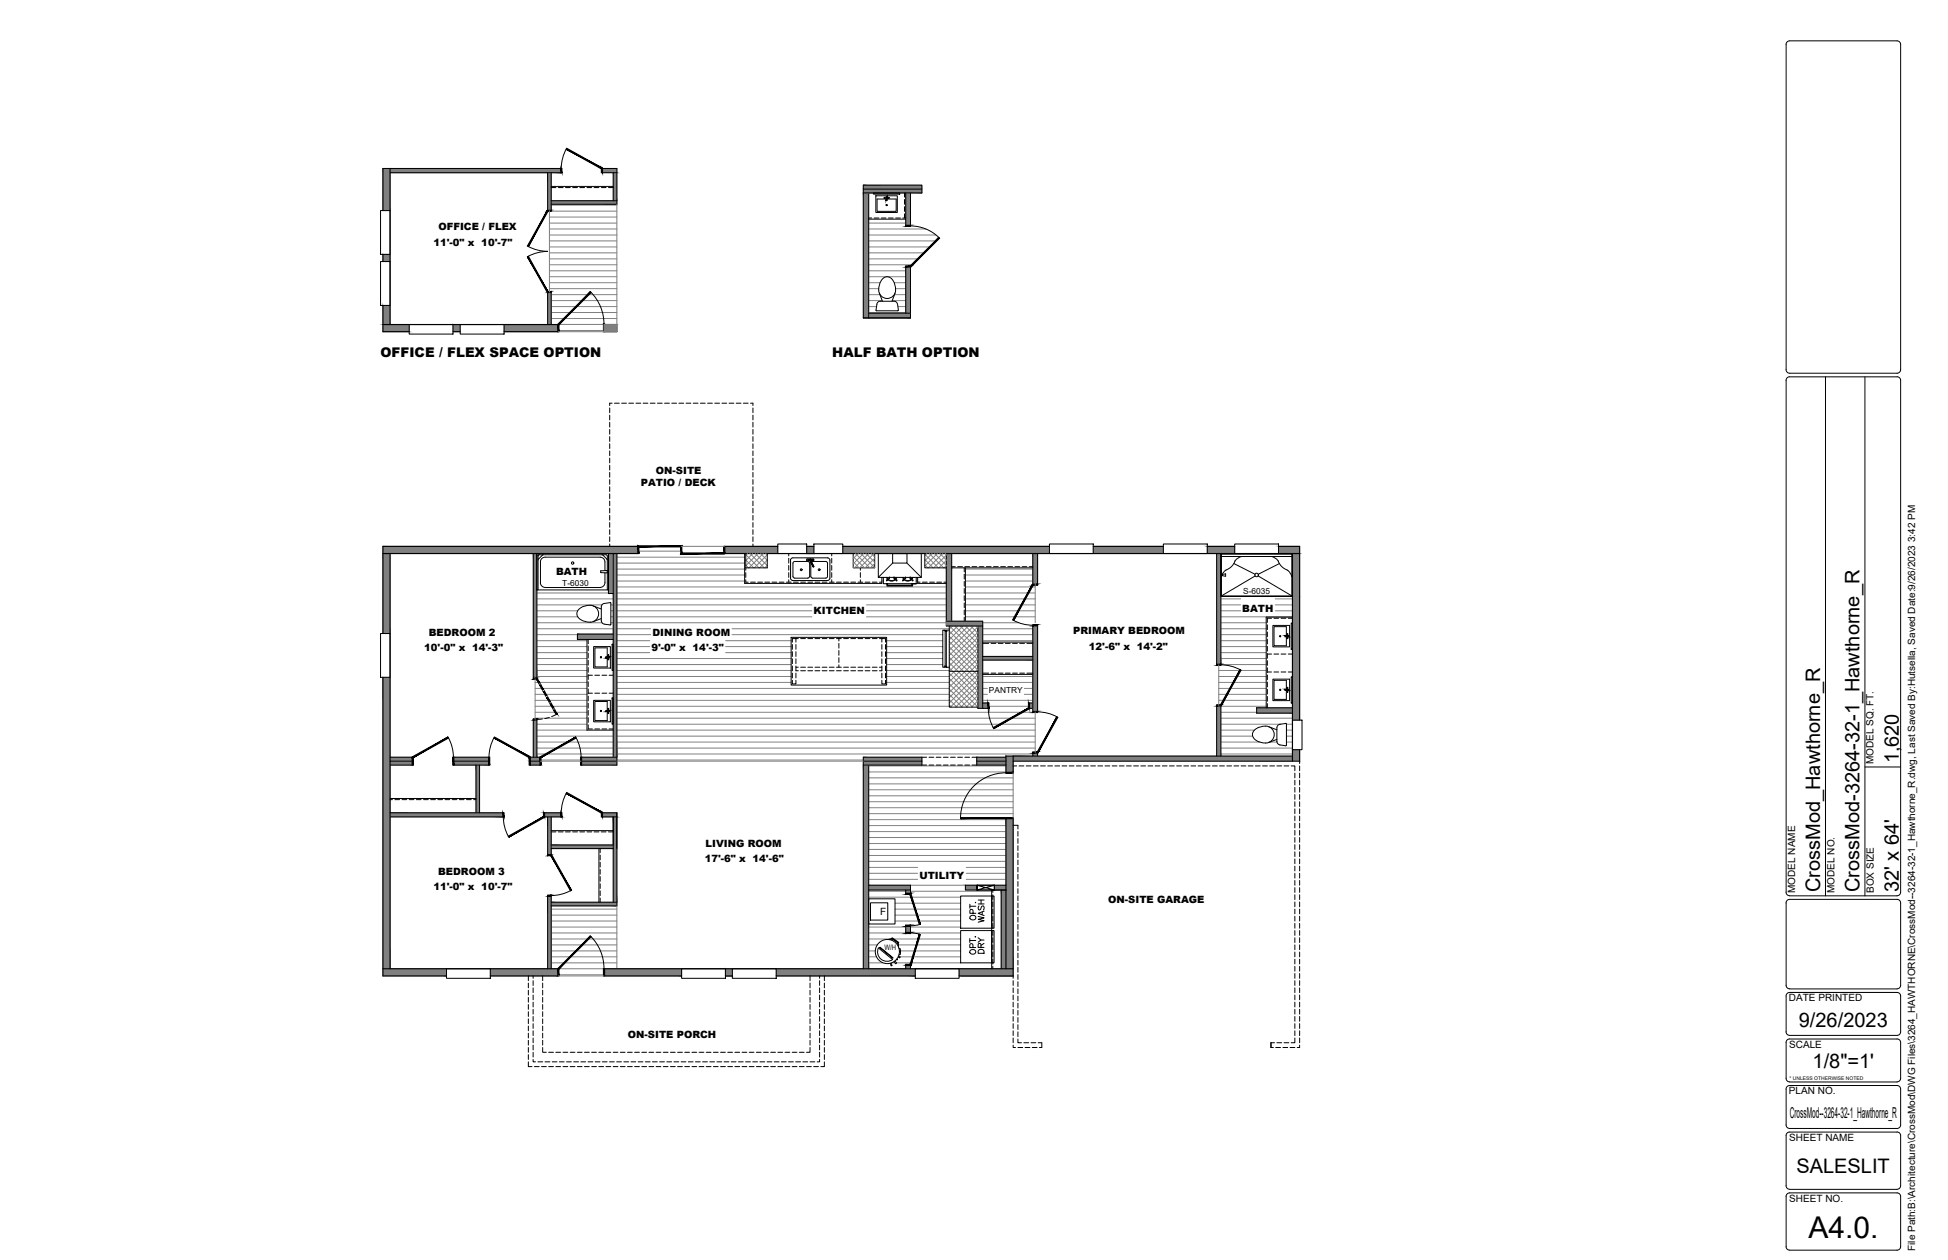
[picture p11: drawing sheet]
<svg xmlns="http://www.w3.org/2000/svg" width="432mm" height="279mm" viewBox="0 0 432 279" stroke-linecap="round" stroke-linejoin="round" font-family="sans-serif">
<defs><g id="words">
<text font-size="6.7" x="400.9" y="274.4">A4.0.</text>
<g font-size="4.4">
<text x="420.9" y="169.3" transform="rotate(-90 420.9 169.3)">1,620</text>
<text x="403.5" y="197.8" transform="rotate(-90 403.5 197.8)">CrossMod_Hawthorne_R</text>
<text x="412.2" y="197.8" transform="rotate(-90 412.2 197.8)">CrossMod-3264-32-1_Hawthorne_R</text>
<text x="420.9" y="197.8" transform="rotate(-90 420.9 197.8)">32' x 64'</text>
<text x="219.4" y="205.7" transform="rotate(-90 219.4 205.7)">WASH</text>
<text x="219.4" y="212.7" transform="rotate(-90 219.4 212.7)">DRY</text>
<text x="398.7" y="227.6">9/26/2023</text>
<text x="401.8" y="236.7">1/8&quot;=1'</text>
<text x="398.2" y="260.2">SALESLIT</text>
</g>
<text font-size="3.3" x="396.7" y="247.9">CrossMod--3264-32-1_Hawthorne_R</text>
<g font-size="3">
<text x="84.3" y="79.1">OFFICE / FLEX SPACE OPTION</text>
<text x="184.5" y="79.1">HALF BATH OPTION</text>
</g>
<g font-size="2.2">
<text x="97.2" y="51.1">OFFICE / FLEX</text>
<text x="96.1" y="54.4">11'-0&quot; x 10'-7&quot;</text>
<text x="142" y="107.8">PATIO / DECK</text>
<text x="145.4" y="105.1">ON-SITE</text>
<text x="123.3" y="127.6">BATH</text>
<text x="180.3" y="136.2">KITCHEN</text>
<text x="275.4" y="135.6">BATH</text>
<text x="95.1" y="140.9">BEDROOM 2</text>
<text x="144.6" y="140.9">DINING ROOM</text>
<text x="237.9" y="140.7">PRIMARY BEDROOM</text>
<text x="94" y="144.3">10'-0&quot; x 14'-3&quot;</text>
<text x="144.4" y="144.3">9'-0&quot; x 14'-3&quot;</text>
<text x="241.4" y="144">12'-6&quot; x 14'-2&quot;</text>
<text x="415.3" y="169.4" transform="rotate(-90 415.3 169.4)">MODEL SQ. FT.</text>
<text x="156.2" y="191.1">17'-6&quot; x 14'-6&quot;</text>
<text x="156.4" y="187.8">LIVING ROOM</text>
<text x="96.1" y="197.3">11'-0&quot; x 10'-7&quot;</text>
<text x="97.1" y="194">BEDROOM 3</text>
<text x="203.8" y="194.8">UTILITY</text>
<text x="195.1" y="203">F</text>
<text x="245.7" y="200.2">ON-SITE GARAGE</text>
<text x="397.9" y="198" transform="rotate(-90 397.9 198)">MODEL NAME</text>
<text x="406.6" y="198" transform="rotate(-90 406.6 198)">MODEL NO.</text>
<text x="415.4" y="198" transform="rotate(-90 415.4 198)">BOX SIZE</text>
<text x="396.5" y="222.1">DATE PRINTED</text>
<text x="139.2" y="230.2">ON-SITE PORCH</text>
<text x="396.6" y="232.4">SCALE</text>
<text x="396.5" y="242.7">PLAN NO.</text>
<text x="396.6" y="253">SHEET NAME</text>
<text x="396.6" y="266.5">SHEET NO.</text>
<text x="424.5" y="277.4" transform="rotate(-90 424.5 277.4)">File Path:B:\Architecture\CrossMod\DWG Files\3264_HAWTHORNE\CrossMod--3264-32-1_Hawthorne_R.dwg, Last Saved By:Hutsella, Saved Date:9/26/2023 3:42 PM</text>
</g>
<g font-size="1.8">
<text x="124.6" y="129.9">T-6030</text>
<text x="275.6" y="131.6">S-6035</text>
<text x="219.2" y="153.6">PANTRY</text>
</g>
<text font-size="1.7" x="196" y="210.7">W/H</text>
<text font-size="1.1" x="396.7" y="239.5">* UNLESS OTHERWISE NOTED</text>
</g></defs>
<!-- layer: SALESLIT -->
<g fill="#808080" stroke="#808080" stroke-width=".22">
<path d="M199.4 42.8h4.9z"/>
<path d="M224.6 167.7l61.9 1.1v-1.1zM224.6 167.7l61.9 1.1h-61.9z"/>
<path d="M228.9 166.9l1.1 .8v-.8zM228.9 166.9l1.1 .8h-1.1z"/>
<path d="M269.7 156.4l.9 11.3v-11.3zM269.7 156.4l.9 11.3h-.9z"/>
<path d="M223 167.7l1.6 3.7v-3.7zM223 167.7l1.6 3.7h-1.6z"/>
<path d="M278.6 157l7.9 1.1v-1.1zM278.6 157l7.9 1.1h-7.9z"/>
<path d="M228.1 155.9l.8 1.2v-1.2zM228.1 155.9l.8 1.2h-.8z"/>
<path d="M216.8 138.8l1 18.3v-18.3zM216.8 138.8l1 18.3h-1z"/>
<path d="M217.8 155.9l1.3 1.2v-1.2zM217.8 155.9l1.3 1.2h-1.3z"/>
<path d="M84.9 214.8l14.1 1.6v-1.6zM84.9 214.8l14.1 1.6h-14.1z"/>
<path d="M84.9 150.2l1.6 64.6v-64.6zM84.9 150.2l1.6 64.6h-1.6z"/>
<path d="M84.9 122.7l1.6 17.8v-17.8zM84.9 122.7l1.6 17.8h-1.6z"/>
<path d="M84.9 121.2l56.6 1.5v-1.5zM84.9 121.2l56.6 1.5h-56.6z"/>
<path d="M86.5 180.2l25.1 .9v-.9zM86.5 180.2l25.1 .9h-25.1z"/>
<path d="M86.5 167.9l5 .9v-.9zM86.5 167.9l5 .9h-5zM86.5 168.8l5 .9v-.9zM86.5 168.8l5 .9h-5z"/>
<path d="M160.5 121.2l11.9 1.5v-1.5zM160.5 121.2l11.9 1.5h-11.9z"/>
<path d="M178.8 121.2l1.6 1.5v-1.5zM178.8 121.2l1.6 1.5h-1.6z"/>
<path d="M186.8 121.2l45.8 1.5v-1.5zM186.8 121.2l45.8 1.5h-45.8z"/>
<path d="M242.3 121.2l15.6 1.5v-1.5zM242.3 121.2l15.6 1.5h-15.6z"/>
<path d="M267.6 121.2l6.1 1.5v-1.5zM267.6 121.2l6.1 1.5h-6.1z"/>
<path d="M283.4 121.2l4.7 1.5v-1.5zM283.4 121.2l4.7 1.5h-4.7z"/>
<path d="M135.9 122.7l.8 45.2v-45.2zM135.9 122.7l.8 45.2h-.8z"/>
<path d="M134.9 122.7l1 8.1v-8.1zM134.9 122.7l1 8.1h-1z"/>
<path d="M134.9 130.8l1 .8v-.8zM134.9 130.8l1 .8h-1z"/>
<path d="M118.2 122.7l.8 27.8v-27.8zM118.2 122.7l.8 27.8h-.8z"/>
<path d="M209.8 122.7l1.1 3.2v-3.2zM209.8 122.7l1.1 3.2h-1.1z"/>
<path d="M209.8 125.9l1.1 11.9v-11.9zM209.8 125.9l1.1 11.9h-1.1z"/>
<path d="M228.9 122.7l1.1 7v-7zM228.9 122.7l1.1 7h-1.1z"/>
<path d="M286.5 122.7l1.6 9.6v-9.6zM286.5 122.7l1.6 9.6h-1.6z"/>
<path d="M286.5 132.3l1.6 27.4v-27.4zM286.5 132.3l1.6 27.4h-1.6z"/>
<path d="M269.7 122.7l.9 24.7v-24.7zM269.7 122.7l.9 24.7h-.9z"/>
<path d="M286.5 166.2l1.6 2.6v-2.6zM286.5 166.2l1.6 2.6h-1.6z"/>
<path d="M228.9 138.7l1.1 19.2v-19.2zM228.9 138.7l1.1 19.2h-1.1z"/>
<path d="M217.8 145.6l11.1 .8v-.8zM217.8 145.6l11.1 .8h-11.1z"/>
<path d="M108.7 214.8l15.1 1.6v-1.6zM108.7 214.8l15.1 1.6h-15.1z"/>
<path d="M223 181.4l1.6 33.4v-33.4zM223 181.4l1.6 33.4h-1.6z"/>
<path d="M121.4 198.6l.8 16.2v-16.2zM121.4 198.6l.8 16.2h-.8z"/>
<path d="M212.6 214.8l12 1.6v-1.6zM212.6 214.8l12 1.6h-12z"/>
<path d="M216.5 167.9l6.5 .9v-.9zM216.5 167.9l6.5 .9h-6.5zM216.5 168.8l6.5 .9v-.9zM216.5 168.8l6.5 .9h-6.5z"/>
<path d="M220.4 196.3l2.6 1.1v-1.1zM220.4 196.3l2.6 1.1h-2.6z"/>
<path d="M221.9 197.4l1.1 17.4v-17.4zM221.9 197.4l1.1 17.4h-1.1z"/>
<path d="M160.8 214.8l1.5 1.6v-1.6zM160.8 214.8l1.5 1.6h-1.5z"/>
<path d="M172.1 214.8l30.8 1.6v-1.6zM172.1 214.8l30.8 1.6h-30.8z"/>
<path d="M133.9 214.8l17.2 1.6v-1.6zM133.9 214.8l17.2 1.6h-17.2z"/>
<path d="M128 140.6l7.9 1.2v-1.2zM128 140.6l7.9 1.2h-7.9z"/>
<path d="M128.8 167.9l7.9 .9v-.9zM128.8 167.9l7.9 .9h-7.9z"/>
<path d="M128.8 168.8l7.9 .9v-.9zM128.8 168.8l7.9 .9h-7.9z"/>
<path d="M100.5 167.9l7.9 .9v-.9zM100.5 167.9l7.9 .9h-7.9zM100.5 168.8l7.9 .9v-.9zM100.5 168.8l7.9 .9h-7.9z"/>
<path d="M117.4 167.9l2.4 .9v-.9zM117.4 167.9l2.4 .9h-2.4zM117.4 168.8l2.4 .9v-.9zM117.4 168.8l2.4 .9h-2.4z"/>
<path d="M105.5 169.7l.8 10.5v-10.5zM105.5 169.7l.8 10.5h-.8z"/>
<path d="M118.2 159.5l.8 8.4v-8.4zM118.2 159.5l.8 8.4h-.8z"/>
<path d="M192.6 196.3l9.2 1.1v-1.1zM192.6 196.3l9.2 1.1h-9.2z"/>
<path d="M191.4 169.7l1.2 45.1v-45.1zM191.4 169.7l1.2 45.1h-1.2z"/>
<path d="M191.4 167.9l12.9 .9v-.9zM191.4 167.9l12.9 .9h-12.9zM191.4 168.8l12.9 .9v-.9zM191.4 168.8l12.9 .9h-12.9z"/>
<path d="M209.8 137.8l8 1v-1zM209.8 137.8l8 1h-8z"/>
<path d="M133.4 180.2l3.3 .9v-.9zM133.4 180.2l3.3 .9h-3.3z"/>
<path d="M120.6 180.2l3.8 .9v-.9zM120.6 180.2l3.8 .9h-3.8z"/>
<path d="M135.9 181.1l.8 19v-19zM135.9 181.1l.8 19h-.8z"/>
<path d="M121.4 181.1l.8 8.5v-8.5zM121.4 181.1l.8 8.5h-.8z"/>
<path d="M122.2 187.4l13.7 .8v-.8zM122.2 187.4l13.7 .8h-13.7z"/>
<path d="M200.8 214l1 .8v-.8zM200.8 214l1 .8h-1z"/>
<path d="M200.8 197.4l1 .8v-.8zM200.8 197.4l1 .8h-1z"/>
<path d="M200.8 205.3l1 1.6v-1.6zM200.8 205.3l1 1.6h-1z"/>
<path d="M214 196.3l2.6 1.1v-1.1zM214 196.3l2.6 1.1h-2.6z"/>
<path d="M122.2 200.1l14.5 .8v-.8zM122.2 200.1l14.5 .8h-14.5z"/>
<path d="M84.9 72l5.8 1.6v-1.6zM84.9 72l5.8 1.6h-5.8z"/>
<path d="M84.9 67.7l1.6 4.3v-4.3zM84.9 67.7l1.6 4.3h-1.6z"/>
<path d="M84.9 56.4l1.6 1.6v-1.6zM84.9 56.4l1.6 1.6h-1.6z"/>
<path d="M84.9 37.4l1.6 9.3v-9.3zM84.9 37.4l1.6 9.3h-1.6z"/>
<path d="M86.5 37.4l37.9 .9v-.9zM86.5 37.4l37.9 .9v-.9zM86.5 37.4l37.9 .9h-37.9zM86.5 37.4l37.9 .9h-37.9z"/>
<path d="M111.7 72l12.1 1.6v-1.6zM111.7 72l12.1 1.6h-12.1z"/>
<path d="M100.4 72l1.6 1.6v-1.6zM100.4 72l1.6 1.6h-1.6z"/>
<path d="M121.4 64.7l.8 7.3v-7.3zM121.4 64.7l.8 7.3h-.8z"/>
<path d="M133.4 37.4l3.3 .9v-.9zM133.4 37.4l3.3 .9h-3.3z"/>
<path d="M135.9 38.3l.8 6.2v-6.2zM135.9 38.3l.8 6.2h-.8z"/>
<path d="M121.4 38.3l.8 8.5v-8.5zM121.4 38.3l.8 8.5h-.8z"/>
<path d="M122.2 44.5l14.5 .8v-.8zM122.2 44.5l14.5 .8h-14.5z"/>
<path d="M133.9 71.9v1.7l2.8-1.7zM133.9 73.6l2.8-1.7v1.7z"/>
<path d="M191.4 42.8l1.2 27.7v-27.7zM191.4 42.8l1.2 27.7h-1.2z"/>
<path d="M192.6 69.4l9.2 1.1v-1.1zM192.6 69.4l9.2 1.1h-9.2z"/>
<path d="M191.4 41.1l12.9 .8v-.8zM191.4 41.1l12.9 .8h-12.9z"/>
<path d="M191.4 41.9l12.9 .9v-.9zM191.4 41.9l12.9 .9h-12.9z"/>
<path d="M191.4 42.8h2.2zM191.4 42.8h2.2z"/>
<path d="M200.8 42.8l1 7.3v-7.3zM200.8 42.8l1 7.3h-1z"/>
<path d="M200.8 59.1l1 10.3v-10.3zM200.8 59.1l1 10.3h-1z"/>
</g>
<g fill="none" stroke="#808080" stroke-width=".22">
<path d="M121.8 46.8h14.9M121.8 48.1h14.9M121.8 49.5h14.9M121.8 50.8h14.9M121.8 52.1h14.9M121.8 53.4h14.9M121.8 54.8h14.9M121.8 56.1h14.9M121.8 57.4h14.9M121.8 58.7h14.9M121.8 46.8v17.9M122.2 45.5h14.5"/>
<path d="M136.7 45.3v26.7M192.6 49.5h8.2M192.6 50.8h12.7M192.6 52.1h14.9M192.6 53.4h14.9M192.6 54.8h13.6M192.6 56.1h12.3M192.6 57.4h10.9M192.6 58.7h9.6M121.8 60h14.9M121.8 61.4h14.9M121.8 62.7h14.9"/>
<path d="M121.8 64h14.9M122.2 65.3h14.5M122.2 66.7h14.5M122.2 68h14.5M122.2 69.3h14.5M122.2 70.6h14.5M122.2 71.9h14.5M123.8 73.3h10.1M123.8 73.6h10.1M192.6 65.3h2.5M192.6 66.7h3M192.6 68h1.7"/>
<path d="M192.6 69.3h8.2M192.6 60h8.2M192.6 61.4h8.2M192.6 62.7h2.5M192.6 64h2.2M197.8 66.7h3M198.2 62.7h2.6M198.3 65.3h2.5M198.5 64h2.3M199 68h1.8M119 132.8h16.9M119 134.1h14.5"/>
<path d="M119 135.4h9.1M119 136.8h9.1M119 138.1h14.5M119 139.4h16.9M119 131.5h15.9M135.4 134.1h.5M135.4 135.4h.5M135.4 136.8h.5M135.4 138.1h.5M136.7 132.8h73.1M136.7 134.1h43.3M136.7 135.4h43.3"/>
<path d="M136.7 136.8h43.3M136.7 138.1h73.1M136.7 139.4h7.5M136.7 123.5h28.4M136.7 124.9h28.4M136.7 126.2h28.4M136.7 127.5h28.4M136.7 128.8h28.4M136.7 130.2h73.1M136.7 131.5h73.1M141.5 122.2h9.5M151 121.2h9.5"/>
<path d="M162.3 139.4h48.1M165.3 125.3l.6 .6M165.3 124.2l1.8 1.7M165.3 123l3 2.9M165.7 122.7l-.4 .4M166.2 122.7l3.2 3.2M166.9 122.7l-1.6 1.6M167.4 122.7l2.7 2.7M168 122.7l-2.7 2.8M168.6 122.7l1.5 1.5M169.2 122.7l-3.2 3.2M169.8 122.7l.3 .4"/>
<path d="M170.1 123l-2.9 2.9M170.1 124.2l-1.7 1.7M170.1 125.4l-.6 .5M189.1 125.8l.2 .1M189.1 124.6l1.4 1.3M189.1 123.4l2.5 2.5M189.6 122.7l3.2 3.2M190.2 122.7l-1.1 1.2M190.8 122.7l3.1 3.1M191.4 122.7l-2.3 2.3M192 122.7l1.9 2M192.1 134.1h17.7"/>
<path d="M192.1 135.4h17.7M192.1 136.8h17.7M192.6 122.7l-3.2 3.2M193.1 122.7l.8 .8M193.7 122.7l-3.1 3.2M193.9 123.8l-2.2 2.1M193.9 124.9l-1 1M195.5 128.8h.3M203.1 128.8h.3M205 125.3l.7 .6M205 124.1l1.8 1.8M205 122.9l3 3"/>
<path d="M205.4 122.7l-.4 .5M206 122.7l3.2 3.2M206.6 122.7l-1.6 1.7M207.2 122.7l2.6 2.6M207.8 122.7l-2.8 2.8M208.3 122.7l1.5 1.5M209 122.7l-3.2 3.2M209.5 122.7l.3 .3M209.8 123.1l-2.9 2.8M209.8 124.3l-1.7 1.6M209.8 125.4l-.5 .5M210.4 139.9l6.4 6.4"/>
<path d="M210.5 138.8l6.3 6.3M211.1 138.8l-.7 .7M211.6 138.8l5.2 5.1M212.3 138.8l-1.9 1.9M212.8 138.8l4 4M213.5 138.8l-3.1 3.1M214 132.8h15.5M214 134.1h15.5M214 135.4h15.5M214 136.8h15.5M214 126.2h14.9M214 127.5h14.9"/>
<path d="M214 128.8h14.9M214 130.2h15.5M214 131.5h15.5M214 138.8l2.8 2.8M214.6 138.8l-4.2 4.2M215.2 138.8l1.6 1.6M215.8 138.8l-5.4 5.4M216.3 138.8l.5 .5M216.8 139l-6.4 6.4M217.8 138.1h8M217.8 139.4h11.1M229.5 129.1v9"/>
<path d="M270.6 132.8h4.4M270.6 134.1h4.4M270.6 135.4h4.4M270.6 136.8h15.9M270.6 138.1h10.1M270.6 139.4h10.1M282.7 132.8h3.8M282.7 134.1h3.8M282.7 135.4h3.8M118.6 151.3h11.5M118.6 152.7h11.5M118.6 154h11.5"/>
<path d="M118.6 155.3h11.5M118.6 156.6h11.5M118.6 157.9h11.5M118.6 159.3h11.5M118.6 150.5v9M119 140.7h9M119 142.1h11.1M119 143.4h11.1M119 144.7h11.1M119 146h11.1M119 147.4h11.1M119 148.7h11.1"/>
<path d="M119 150h11.1M136.7 140.7h7.5M136.7 142.1h7.3M136.7 143.4h7.3M136.7 144.7h7.3M136.7 146h38.7M136.7 147.4h38.7M136.7 148.7h38.7M136.7 150h38.7M136.7 151.3h38.7M136.7 152.7h73.7M136.7 154h73.7l2.9 2.8"/>
<path d="M136.7 155.3h73.7M136.7 156.6h73.7M136.7 157.9h92.8M136.7 159.3h92.8M160.8 142.1h14.6M160.8 143.4h14.6M160.8 144.7h14.6M162.3 140.7h46.7M196.5 142.1h12.5M196.5 143.4h12.5M196.5 144.7h12.5M196.5 146h12.5"/>
<path d="M196.5 147.4h12.5M196.5 148.7h13.9M196.5 151.3h13.9M210.4 148.1l6.4 6.4M210.4 146.9l6.4 6.4M210.4 145.8l6.4 6.3M210.4 144.6l6.4 6.4M210.4 143.4l6.4 6.4M210.4 142.3l6.4 6.3M210.4 141.1l6.4 6.3M210.4 156.3l.5 .5M210.4 155.1l1.7 1.7"/>
<path d="M210.4 152.8l4 4M210.4 151.6l5.2 5.2M210.4 150.5l6.4 6.3M210.4 149.3l6.4 6.3M216.8 143.7l-6.4 6.3h-13.9M216.8 140.2l-6.4 6.3M216.8 141.4l-6.4 6.3M216.8 142.5l-6.4 6.4M216.8 144.8l-6.4 6.4M216.8 146l-6.4 6.4M216.8 147.2l-6.4 6.3M216.8 148.4l-6.4 6.3"/>
<path d="M216.8 149.5l-6.4 6.4M216.8 150.7l-6.1 6.1M216.8 151.9l-5 4.9M216.8 153l-3.8 3.8M216.8 154.2l-2.6 2.6M216.8 155.4l-1.5 1.4M216.8 156.5l-.3 .3M217.8 140.7h11.1M217.8 142.1h11.1M217.8 150h11.1M217.8 151.3h11.1M217.8 152.7h1.1"/>
<path d="M217.8 154h1.1M217.8 155.3h11.1M219.1 156.6h9M227.1 152.7h1.8M227.1 154h1.8M229.5 157.9v9M270.2 148.7h10.5M270.2 150h10.5M270.2 151.3h10.5M270.2 152.7h10.5M270.2 154h10.5M270.2 155.3h10.5"/>
<path d="M270.2 147.4v9M270.6 140.7h10.1M270.6 142.1h10.1M270.6 143.4h10.1M270.6 144.7h10.1M270.6 146h10.1M270.6 147.4h10.1M270.6 156.6h10.1M270.6 157.9h8M270.6 159.3h15.9M119 160.6h11.1M119 161.9h11.1"/>
<path d="M119 163.2h16.9M119 164.5h16.9M119 165.9h16.9M119 167.2h16.9M119.8 168.5h9M119.8 168.8h9M136.7 160.6h92.8M136.7 161.9h92.8M136.7 163.2h92.8M136.7 164.5h92.8M136.7 165.9h92.8M136.7 167.2h92.2"/>
<path d="M136.7 168.5h54.7M136.7 168.8h54.7M192.6 169.8h30.4M192.6 171.2h30.4M192.6 172.5h32M192.6 173.8h32M192.6 175.1h32M192.6 176.5h32M192.6 177.8h32M192.6 179.1h32M224.6 171.4v10M270.6 160.6h13.3"/>
<path d="M270.6 161.9h7.5M270.6 163.2h7.1M270.6 164.5h8.6M270.6 165.9h15.9M270.6 167.2h15.9M281.5 164.5h1.6M285.2 160.6h1.3M285.2 161.9h1.3M285.2 163.2h1.3M285.2 164.5h1.3M192.6 180.4h32M192.6 181.8h30.4"/>
<path d="M192.6 183.1h30.4M192.6 184.4h30.4M192.6 185.7h30.4M192.6 187h30.4M192.6 188.4h30.4M192.6 189.7h30.4M192.6 191h30.4M192.6 192.3h10.8M192.6 193.7h10.8M192.6 195h10.8M192.6 197.6h8.2M192.6 198.9h20.3"/>
<path d="M201.8 196.3h12.2M201.8 197.6h18M214.2 192.3h8.8M214.2 193.7h8.8M214.2 195h8.8M122.2 208.2h14.5M122.2 209.5h14.5M122.2 210.9h14.5M122.2 212.2h14.5M122.2 213.5h14.5M122.2 201.6h14.5M122.2 202.9h14.5"/>
<path d="M122.2 204.2h14.5M122.2 205.6h14.5M122.2 206.9h14.5M123.8 214.8h10.1M123.8 216.2h10.1M123.8 216.4h10.1M136.7 200.9v13.9M192.6 208.2h4.7M192.6 209.5h1.9M192.6 210.9h1.4M192.6 212.2h1.7M192.6 213.5h3.1"/>
<path d="M192.6 214.8h8.2M192.6 205.6h8.2M192.6 206.9h8.2M197.7 213.5h.7M198.1 208.2h14.8M198.4 201.6h14.5M198.4 202.9h14.5M198.4 204.2h14.5M198.4 200.3h14.5M198.7 213.5h14.2M199.2 209.5h13.7M199.5 212.2h13.4"/>
<path d="M199.6 210.9h13.3M201.8 214.8h1.5M201.8 205.6h11.1M201.8 206.9h11.1M213 214.8h6.8"/>
</g>
<!-- layer: IP -->
<g fill="none" stroke="#000" stroke-width=".22">
<path d="M84.9 37.4h39.5M86.5 38.3h37.9M121.4 38.3v8.5M122.2 38.3v8.5M133.4 37.4h3.3v7.9h-14.5M133.4 38.3h3.3M135.9 38.3v6.2M122.2 44.5h14.5M191.4 42.8h12.9v-1.7h-12.9v29.4M191.4 41.9h12.9M192.6 42.8v27.7M200.8 42.8v7.3"/>
<path d="M200.8 59.1v10.3M201.8 42.8v7.3M201.8 59.1v10.3M121.4 64.7v7.3M122.2 64.7v7.3M191.4 70.5h10.4M192.6 69.4h9.2M201.8 69.4v1.1h-10.4M118.2 122.7v27.8M119 122.7v27.8M134.9 122.7v8.9h1M135.9 122.7v45.2"/>
<path d="M136.7 122.7v47h-7.9M209.8 137.8h8v19.3M209.8 122.7v16.1h8M210.9 122.7v15.1M216.8 138.8v18.3h2.4M228.9 122.7v7M228.9 138.7v19.2M230 122.7v7M230 138.7v19.2M269.7 122.7v24.7M270.6 122.7v24.7M118.2 159.5v8.4"/>
<path d="M119 159.5v8.4M135.9 140.6h-7.9v1.2h7.9M217.8 155.9h1.4M217.8 145.6h11.1M217.8 146.4h11.1M228.1 157.1h.8M228.1 155.9h.8M269.7 156.4v11.3M270.6 156.4v11.3M286.5 157h-7.9v1.1h7.9M86.5 168.8h5M86.5 169.7h5"/>
<path d="M86.5 167.9h5M100.5 168.8h7.9M100.5 169.7h7.9M100.5 167.9h7.9M105.5 169.7v10.5M106.3 169.7v10.5M117.4 168.8h2.4M117.4 169.7h2.4M117.4 167.9h2.4M128.8 168.8h7.9M128.8 167.9h7.9M191.4 168.8h12.9"/>
<path d="M191.4 169.7h12.9v-1.8h-12.9v46.9M192.6 169.7v45.1M216.5 168.8h6.5M223 167.7h63.5M223 167.9h-6.5v1.8h6.5M224.6 168.8h63.5M228.9 166.9v.8M230 166.9v.8M86.5 180.2h25.1M86.5 181.1h25.1M120.6 180.2h3.8M120.6 181.1h3.8"/>
<path d="M121.4 181.1v8.5M121.4 198.6v16.2M122.2 188.2h13.7M122.2 187.4h13.7M122.2 181.1v8.5M122.2 198.6v16.2M133.4 180.2h3.3v20.7h-14.5M133.4 181.1h3.3M135.9 181.1v19M192.6 196.3h9.2v1.9M192.6 197.4h9.2M200.8 197.4v.8"/>
<path d="M221.9 197.4v17.4M223 196.3h-9v1.1h9M122.2 200.1h14.5M200.8 205.3v1.6M200.8 214v.8M201.8 205.3v1.6M201.8 214v.8"/>
</g>
<!-- layer: FPEW -->
<g fill="none" stroke="#000" stroke-width=".25">
<path d="M84.9 37.4v9.3M86.5 37.4v34.6M84.9 56.4v1.6M84.9 67.7v5.9h5.8M84.9 72h38.9M100.4 73.6h1.6M111.7 73.6h12.1M133.9 72h2.8v1.6h-2.8M84.9 122.7h56.6M86.5 122.7v92.1M141.5 121.2h-56.6v19.3M160.5 121.2h11.9"/>
<path d="M160.5 122.7h127.6M178.8 121.2h1.6M186.8 121.2h45.8M242.3 121.2h15.6M267.6 121.2h6.1M283.4 121.2h4.7v38.5M286.5 122.7v46.1M84.9 150.2v66.2h14.1M223 167.7v3.7M224.6 167.7v3.7M288.1 166.2v2.6M220.4 196.3l-3.8 1.1v-1.1l3.8 1.1h-3.8v-1.1h3.8v1.1"/>
<path d="M223 181.4v33.4M224.6 181.4v35h-12M84.9 214.8h38.9M108.7 216.4h15.1M133.9 216.4h17.2M133.9 214.8h90.7M160.8 216.4h1.5M172.1 216.4h30.8"/>
</g>
<!-- layer: DR -->
<g fill="#000" stroke="#000" stroke-width=".22">
<path d="M124.3 37.4l.3 .9v-.9zM124.3 37.4l.3 .9h-.3z"/>
<path d="M125.6 32.9l-.1 .2 8 4.2zM125.5 33.1l8 4.2-.1 .2z"/>
<path d="M133.3 37.4l.3 .9v-.9zM133.3 37.4l.3 .9h-.3z"/>
<path d="M121.3 46.7l-4.4 7.8 .2 .2zM121.3 46.7l.2 .1-4.4 7.9z"/>
<path d="M116.9 57l4.6 7.7-4.4-7.9zM116.9 57l4.6 7.7-.2 .1z"/>
<path d="M121.4 46.6v.3l.8-.3zM121.4 46.9l.8-.3v.3z"/>
<path d="M200.8 50v.2l1-.2zM200.8 50.2l1-.2v.2z"/>
<path d="M200.8 58.9v.3l1-.3zM200.8 59.2l1-.3v.3z"/>
<path d="M208.1 52.6l-6.2 6.6 6.4-6.4zM201.7 59l6.4-6.4-6.2 6.6z"/>
<path d="M121.4 64.6v.3l.8-.3zM121.4 64.9l.8-.3v.3z"/>
<path d="M123.6 72v1.6h.3zM123.6 72h.3v1.6z"/>
<path d="M130.9 64.7l-7 7.4 7.1-7.2zM130.9 64.7l-7 7.4-.2-.2z"/>
<path d="M133.8 71.8v1.8h.2zM133.8 71.8h.2v1.8z"/>
<path d="M150.9 122.9h9.6v-.3zM150.9 122.9l.3-.3h9.3zM150.9 121.3v1.6l.3-.3zM150.9 121.3l.3-.3v1.6zM141.6 121.3h9.3l.3-.3zM141.4 121h9.8l-9.6 .3zM141.4 121l.2 1.7v-1.4zM141.4 121l.2 1.7h-.2z"/>
<path d="M160.4 121.2l.3 1.5v-1.5zM160.4 121.2l.3 1.5h-.3z"/>
<path d="M228.8 129.6l-4.3 7.9 .2 .1zM228.8 129.6l.3 .1-4.4 7.9z"/>
<path d="M228.9 138.8h1.1v-.3zM228.9 138.5h1.1l-1.1 .3z"/>
<path d="M228.9 129.8h1.1v-.3zM228.9 129.5h1.1l-1.1 .3z"/>
<path d="M118.2 159.7h.8v-.3zM118.2 159.4h.8l-.8 .3z"/>
<path d="M118.2 150.7h.8v-.3zM118.2 150.4h.8l-.8 .3z"/>
<path d="M118.9 150.6l.5 .9 .2-.1zM118.9 150.6l.2-.1 .5 .9z"/>
<path d="M119.7 152l.5 .9 .2-.1zM119.7 152l.2-.2 .5 1z"/>
<path d="M120.4 153.4l.5 .9 .3-.1zM120.4 153.4l.3-.2 .5 1z"/>
<path d="M121.2 154.7l.5 1 .3-.1zM121.2 154.7l.2-.1 .6 1z"/>
<path d="M122 156.1l.5 1 .2-.2zM122 156.1l.2-.1 .5 .9z"/>
<path d="M122.7 157.5l.6 1 .2-.2zM122.7 157.5l.3-.1 .5 .9z"/>
<path d="M219 155.9l.2 1.2v-1.2zM219 155.9l.2 1.2h-.2z"/>
<path d="M228 155.9l.2 1.2v-1.2zM228 155.9l.2 1.2h-.2z"/>
<path d="M228.9 158h1.1v-.3zM228.9 157.7h1.1l-1.1 .3z"/>
<path d="M234.3 158.9l-4.2 8 4.4-7.8zM234.3 158.9l-4.2 8-.2-.1z"/>
<path d="M269.7 147.3v.3l.9-.3zM269.7 147.6l.9-.3v.3z"/>
<path d="M269.7 156.3v.2l.9-.2zM269.7 156.5l.9-.2v.2z"/>
<path d="M274.9 148.5l-4.2 8 4.4-7.9zM274.9 148.5l-4.2 8-.2-.1z"/>
<path d="M91.4 167.9v1.8h.2zM91.4 167.9h.2v1.8z"/>
<path d="M91.6 168l7.8-4.3-.1-.3zM91.4 167.8l7.9-4.4-7.7 4.6z"/>
<path d="M100.4 167.9v1.8h.2zM100.4 167.9h.2v1.8z"/>
<path d="M108.3 167.9l.3 1.8v-1.8zM108.3 167.9l.3 1.8h-.3z"/>
<path d="M109.6 163.4l-.1 .3 8 4.1zM109.5 163.7l8 4.1-.2 .2z"/>
<path d="M117.3 167.9l.3 1.8v-1.8zM117.3 167.9l.3 1.8h-.3z"/>
<path d="M119.7 167.9l.2 1.8v-1.8zM119.7 167.9l.2 1.8h-.2z"/>
<path d="M125.6 175.7l-.1 .3 8 4.1zM125.5 176l8 4.1-.1 .2z"/>
<path d="M119.9 168l7.8-4.3-.1-.3zM119.7 167.8l7.9-4.4-7.7 4.6z"/>
<path d="M128.7 167.9l.2 1.8v-1.8zM128.7 167.9l.2 1.8h-.2z"/>
<path d="M220.2 161.3l.1 .3 7.7-4.6zM220.3 161.6l7.7-4.6 .2 .2z"/>
<path d="M223 171.5h1.6v-.3zM223 171.2h1.6l-1.6 .3z"/>
<path d="M228.9 167h1.1v-.3zM228.9 166.7h1.1l-1.1 .3z"/>
<path d="M111.5 180.2v.9h.2zM111.5 180.2h.2v.9z"/>
<path d="M112.7 185.4l.1 .3 7.7-4.7zM112.8 185.7l7.7-4.7 .2 .3z"/>
<path d="M120.5 180.2v.9h.2zM120.5 180.2h.2v.9z"/>
<path d="M121.4 198.8h.8v-.3zM121.4 198.5h.8l-.8 .3z"/>
<path d="M121.4 189.8h.8v-.3zM121.4 189.5h.8l-.8 .3z"/>
<path d="M124.3 180.2l.3 .9v-.9zM124.3 180.2l.3 .9h-.3z"/>
<path d="M122.1 189.7l4.3 7.8 .3-.1zM122.1 189.7l.2-.2 4.4 7.9z"/>
<path d="M133.3 180.2l.3 .9v-.9zM133.3 180.2l.3 .9h-.3z"/>
<path d="M212.9 181.5h10.1v-.2zM212.9 181.3h10.1l-10.1 .2z"/>
<path d="M223 181.5h1.6v-.2zM223 181.3h1.6l-1.6 .2z"/>
<path d="M123.6 214.8v1.6h.3zM123.6 214.8h.3v1.6z"/>
<path d="M130.9 207.5l-7 7.4 7.1-7.2zM130.9 207.5l-7 7.4-.2-.2z"/>
<path d="M133.8 214.8v1.6h.2zM133.8 214.8h.2v1.6z"/>
<path d="M200.8 206.8v.2l1-.2zM200.8 207l1-.2v.2z"/>
<path d="M200.8 206.8v.2l1-.2zM200.8 207l1-.2v.2z"/>
<path d="M200.8 205.2v.2l1-.2zM200.8 205.4l1-.2v.2z"/>
<path d="M200.8 205.2v.2l1-.2zM200.8 205.4l1-.2v.2z"/>
<path d="M201.7 198.4l2.1 6.6h.2zM201.9 198.1l2.1 6.9-2.3-6.6zM200.8 198.4h.9l.2-.3zM200.8 198.1h1.1l-1.1 .3z"/>
<path d="M203.8 207.2l-1.9 6.9 2.1-6.9zM203.8 207.2l-1.9 6.9-.2-.3zM200.8 214.1h1.1l-.2-.3zM200.8 213.8h.9l-.9 .3z"/>
</g>
<g fill="none" stroke="#000" stroke-width=".22">
<path d="M125.6 33l-.8 1.8-.4 2.5M84.3 46.7h2.2v9.7h-2.2zM84.3 58h2.2v9.7h-2.2zM117 54.6l2.4 .9 2 .2-2.6 .4-1.8 .8M201.8 50.1a9 9 0 0 1 6.4 2.6M90.7 72h9.7v2.1h-9.7zM102 72h9.7v2.1h-9.7zM130.9 64.8a10 10 0 0 1 3 7.1M172.4 120.6h6.4v2.1h-6.4zM180.4 120.6h6.4v2.1h-6.4zM224.5 137.5l2.5 .9 1.9 .2M232.6 120.6h9.7v2.1h-9.7z"/>
<path d="M257.9 120.6h9.7v2.1h-9.7zM273.7 120.6h9.7v2.1h-9.7zM84.3 140.5h2.2v9.7h-2.2zM119.1 150.5l-.2 .1M120.2 159.4l-1.2 .1M121.8 159.1l-1 .2M123.4 158.4l-1.1 .5M219.1 157.1l.4 2.5 .7 1.8M230 157.9l1.9 .2 2.5 .9M270.6 147.4l2 .2 2.4 1M286.5 159.7h2.1v6.5h-2.1zM99.4 163.5l.7 1.8 .4 2.6"/>
<path d="M109.5 163.5l-.7 1.8-.4 2.6M125.6 175.9l-.8 1.8-.4 2.5M127.7 163.5l.7 1.8 .4 2.6M223 171.4a10.1 10.1 0 0 0-10.1 10.1M111.6 181.1l.3 2.6 .8 1.8M126.5 197.5l-2.4 .9-1.9 .2M99 214.8h9.7v2.1h-9.7zM130.9 207.6a10 10 0 0 1 3 7.2M151.1 214.8h9.7v2.1h-9.7zM162.3 214.8h9.8v2.1h-9.8zM201.8 206.9l2.1 .3M202.9 214.8h9.7v2.1h-9.7z"/>
<path d="M203.9 205l-2.1 .3"/>
</g>
<!-- layer: CAB -->
<g fill="none" stroke="#000" stroke-width=".22">
<path d="M122.2 41.3h13.7M122.2 41.6h1M123.8 41.6h1M125.3 41.6h1.1M126.9 41.6h1.1M128.5 41.6h1.1M130.1 41.6h1.1M131.7 41.6h1.1M133.3 41.6h1M134.9 41.6h1M192.6 48.3h.6M192.6 48.6h8.2"/>
<path d="M193.8 48.3h1M195.3 48.3h1.1M196.9 48.3h1.1M198.5 48.3h1.1M200.1 48.3h.7M200.5 42.8v.9M200.5 44.2v1.1M200.5 45.8v1.1M200.5 47.4v.9M135.1 90.5v1M135.1 92.1v1M135.1 93.6v1.1"/>
<path d="M135.1 95.2v1.1M135.1 96.8v1.1M135.1 98.4v1.1M135.1 100v1M135.7 89.4h-.6v.5M136.2 89.4h1.1M137.8 89.4h1.1M139.4 89.4h1M141 89.4h1M142.6 89.4h1M144.1 89.4h1.1M145.7 89.4h1.1"/>
<path d="M147.3 89.4h1.1M148.9 89.4h1.1M150.5 89.4h1.1M152.1 89.4h1M153.7 89.4h1M155.3 89.4h1M156.8 89.4h1.1M158.4 89.4h1.1M160 89.4h1.1M161.6 89.4h1.1M163.2 89.4h1.1M164.8 89.4h1"/>
<path d="M166.4 89.4h.5v.5M166.9 90.5v1M166.9 92.1v1M166.9 93.6v1.1M166.9 95.2v1.1M166.9 96.8v1.1M166.9 98.4v1.1M166.9 100v1M135.1 101.6v1M135.1 103.2v1M135.1 104.8v1M135.1 106.3v1.1"/>
<path d="M135.1 107.9v1.1M135.1 109.5v1.1M135.1 111.1v1.1M135.1 112.7v1M135.1 114.3v1M135.1 115.9v1M135.1 117.5v1M135.1 119v1.1M166.9 101.6v1M166.9 103.2v1M166.9 104.8v1M166.9 106.3v1.1"/>
<path d="M166.9 107.9v1.1M166.9 109.5v1.1M166.9 111.1v1.1M166.9 112.7v1M166.9 114.3v1M166.9 115.9v1M166.9 117.5v1M166.9 119v1.1M135.1 120.6v.6M165.1 122.7v6.7h30.4v-1.4M165.3 128.6v.5h.5M165.3 122.7v3.7"/>
<path d="M165.3 127v1M166.4 129.1h1M166.9 120.6v.6M168 129.1h1M169.5 129.1h1.1M170.1 122.7v3.2h-4.8M171.1 129.1h1.1M172.7 129.1h1.1M174.3 129.1h1.1M174.8 122.7v.6M174.8 123.8v1.1M174.8 125.4v1"/>
<path d="M174.8 127v1M174.8 128.6v.5M175.9 129.1h1.1M177.5 129.1h1M179.1 129.1h1M180.7 129.1h1M182.2 129.1h1.1M183.8 129.1h1.1M184.4 122.7v.6M184.4 123.8v1.1M184.4 125.4v1M184.4 127v1"/>
<path d="M184.4 128.6v.5M185.4 129.1h1.1M187 129.1h1.1M188.6 129.1h1.1M189.1 122.7v3.2h4.8v-3.2M190.2 129.1h1M190.7 125.9v.5M190.7 127v1M190.7 128.6v.5M191.8 129.1h1M193.4 129.1h1M194.7 122.7h9.5v5.3h-9.5z"/>
<path d="M194.9 129.1h.6M197.9 122.7h3.1v2.2h-3.1zM197.9 124.9l-3.2 3.1M201 124.9l3.2 3.1M203.4 128v1.4h6.4M203.4 129.1h.5M204.5 129.1h1M205 122.7v3.2h4.8M206.1 129.1h1M207.6 129.1h1.1M209.2 129.1h.6M210.4 138.8v18h6.4"/>
<path d="M210.9 125.9h18M210.9 125.7h.9M212.3 125.7h1M213.7 125.9v.9M213.7 127.3v1.1M213.7 128.9v1.1M213.7 130.5v1.1M213.7 132.1v1.1M213.7 133.7v1M213.7 135.3v1M213.7 136.9v.9M213.9 125.7h1"/>
<path d="M214 125.9v11.9M215.5 125.7h1M217 125.7h1.1M218.6 125.7h1.1M220.2 125.7h1.1M221.8 125.7h1.1M223.4 125.7h1.1M225 125.7h1M226.6 125.7h1M228.2 125.7h.7M280.9 138.6v1M281.9 137.1h-1v.9"/>
<path d="M282.4 137.1h1M284 137.1h1M285.6 137.1h.9M286.5 136.8h-5.8v20.2M130.1 141.8v20.1h5.8M130.4 141.8v.9M130.4 143.3v1M130.4 144.8v1.1M130.4 146.4v1.1M130.4 148v1.1M130.4 149.6v1.1M130.4 151.2v1.1"/>
<path d="M130.4 152.8v1M130.4 154.4v1M130.4 156v1M130.4 157.5v1.1M130.4 159.1v1.1M130.4 153.7h.9M130.4 149.7h.9M131.8 153.7h1.1M131.8 149.7h1.1M133.4 153.7h1.1M133.4 149.7h1.1M135 153.7h.9"/>
<path d="M135 149.7h.9M175.4 141.3h21.1v10.6h-21.1zM175.6 150.9v.8h.8v-.8M175.6 142.4v-.8h.8v.8M175.6 142.9v1.1M175.6 144.5v1.1M175.6 146.1v1.1M175.6 147.7v1M175.6 149.3v1M176.4 142.9v1.1M176.4 144.5v1.1M176.4 146.1v1.1"/>
<path d="M176.4 147.7v1h.6M176.4 149.3v1M176.4 148h.6M176.4 141.6h.6M177.5 148h1M177.5 148.7h1M177.5 141.6h1M179.1 148h1M179.1 148.7h1M179.1 141.6h1M180.7 148h1M180.7 148.7h1"/>
<path d="M180.7 141.6h1M182.2 148h1.1M182.2 148.7h1.1M182.2 141.6h1.1M183.8 148h1.1M183.8 148.7h1.1M183.8 141.6h1.1M185.4 148h1.1M185.4 148.7h1.1M185.4 141.6h1.1M185.9 141.6v.5M185.9 142.7v1"/>
<path d="M185.9 144.3v1M185.9 145.8v1.1M185.9 147.4v.6M187 148h1.1M187 148.7h1.1M187 141.6h1.1M188.6 148h1.1M188.6 148.7h1.1M188.6 141.6h1.1M190.2 148h1M190.2 148.7h1M190.2 141.6h1"/>
<path d="M191.8 148h1M191.8 148.7h1M191.8 141.6h1M193.4 148h1M193.4 148.7h1M193.4 141.6h1M194.9 148h.6M194.9 141.6h.6M195.5 150.9v.8h.8v-.8M195.5 142.4v-.8h.8v.8M195.5 142.9v1.1M195.5 144.5v1.1"/>
<path d="M195.5 146.1v1.1M195.5 147.7v1h-.6M195.5 149.3v1M196.3 142.9v1.1M196.3 144.5v1.1M196.3 146.1v1.1M196.3 147.7v1M196.3 149.3v1M210.4 148.9h6.4M217.8 142.4h11.1M217.8 142.7h1.4M217.8 149.5h11.1"/>
<path d="M217.8 149.3h1.4M219.7 142.7h1M219.7 149.3h1M221.3 142.7h1M221.3 149.3h1M222.9 142.7h1M222.9 149.3h1M224.5 142.7h1M224.5 149.3h1M226 142.7h1.1M226 149.3h1.1M227.6 142.7h1.3"/>
<path d="M227.6 149.3h1.3M280.9 140.1v1.1M280.9 141.7v1.1M280.9 143.3v1.1M280.9 144.9v1.1M280.9 146.5v1.1M280.9 148.1v1M280.9 149.7v1M280.9 151.3v1M280.9 152.8v1.1M280.9 154.4v1.1M280.9 156v1"/>
<path d="M280.9 145h1M280.9 149h1M282.4 145h1M282.4 149h1M284 145h1M284 149h1M285.6 145h.9M285.6 149h.9M86.5 177.1h19M86.5 177.3h.5M87.5 177.3h1.1M89.1 177.3h1.1"/>
<path d="M90.7 177.3h1.1M92.3 177.3h1M93.9 177.3h1M95.5 177.3h1M97 177.3h1.1M98.6 177.3h1.1M100.2 177.3h1.1M101.8 177.3h1.1M103.4 177.3h1.1M105 177.3h.5M130.4 160.7v.9h.9M131.8 161.6h1.1"/>
<path d="M133.4 161.6h1.1M135 161.6h.9M204.3 169.7h1.1M204.3 167.9h1.1M205.9 169.7h1.1M205.9 167.9h1.1M207.5 169.7h1.1M207.5 167.9h1.1M209.1 169.7h1.1M209.1 167.9h1.1M210.7 169.7h1.1M210.7 167.9h1.1"/>
<path d="M212.3 169.7h1M212.3 167.9h1M213.9 169.7h1M213.9 167.9h1M215.5 169.7h1M215.5 167.9h1M224.6 169.8h.8M225.9 169.8h1M227.5 169.8h1M229.1 169.8h1M230.7 169.8h1M232.2 169.8h1.1"/>
<path d="M233.8 169.8h1.1M235.4 169.8h1.1M237 169.8h1.1M238.6 169.8h1M240.2 169.8h1M241.8 169.8h1M243.4 169.8h1M244.9 169.8h1.1M246.5 169.8h1.1M248.1 169.8h1.1M249.7 169.8h1.1M251.3 169.8h1"/>
<path d="M252.9 169.8h1M254.5 169.8h1M256.1 169.8h1M257.6 169.8h1.1M259.2 169.8h1.1M260.8 169.8h1.1M262.4 169.8h1.1M264 169.8h1M265.6 169.8h1M267.2 169.8h1M268.8 169.8h1M270.3 169.8h1.1"/>
<path d="M271.9 169.8h1.1M273.5 169.8h1.1M275.1 169.8h1.1M276.7 169.8h1M278.3 169.8h1M279.9 169.8h1M281.5 169.8h1M283 169.8h1.1M284.6 169.8h1.1M286.2 169.8h.8v1.1M287 171.4v1.1M287 173v1.1"/>
<path d="M287 174.6v1.1M287 176.2v1M287 177.8v1M287 179.4v1M288.1 168.8v.5M288.1 169.8v1.1M288.1 171.4v1.1M288.1 173v1.1M288.1 174.6v1.1M288.1 176.2v1M288.1 177.8v1M288.1 179.4v1"/>
<path d="M122.2 184.2h13.7M122.2 184.5h1M123.8 184.5h1M125.3 184.5h1.1M126.9 184.5h1.1M128.5 184.5h1.1M130.1 184.5h1.1M131.7 184.5h1.1M132.8 188.2v11.9M133 188.2v.9M133 189.6v1.1M133 191.2v1.1"/>
<path d="M133 192.8v1M133 194.4v1M133 196v1M133 197.5v1.1M133 199.1v1M133.3 184.5h1M134.9 184.5h1M223 197.4h-3.2v17.4M224.6 183h1v.8M225.6 184.4v1M225.6 185.9v1.1M225.6 187.5v1.1"/>
<path d="M225.6 189.1v1.1M225.6 190.7v1.1M225.6 192.3v1.1M225.6 193.9v1M225.6 195.5v1M225.6 197.1v1M225.6 198.6v1.1M287 181v1M287 182.5v1.1M287 184.1v1.1M287 185.7v1.1M287 187.3v1.1"/>
<path d="M287 188.9v1M287 190.5v1M287 192.1v1M287 193.7v1M287 195.2v1.1M287 196.8v1.1M287 198.4v1.1M288.1 181v1M288.1 182.5v1.1M288.1 184.1v1.1M288.1 185.7v1.1M288.1 187.3v1.1"/>
<path d="M288.1 188.9v1M288.1 190.5v1M288.1 192.1v1M288.1 193.7v1M288.1 195.2v1.1M288.1 196.8v1.1M288.1 198.4v1.1M117.1 216.4v1.1M117.1 218v1.1M117.1 219.6v1M118.2 216.4v.5M118.2 217.5v1"/>
<path d="M118.2 219.1v1M120.3 216.4v1.1M120.3 218v1.1M120.3 219.6v1M179.6 216.4v1.1M179.6 218v1.1M179.6 219.6v1M181.7 216.4v.5M181.7 217.5v1M181.7 219.1v1M182.7 216.4v1.1M182.7 218v1.1"/>
<path d="M182.7 219.6v1M220.1 214.3v.5M224.6 216.4v.5M224.6 217.5v1M224.6 219.1v1M225.6 200.2v1.1M225.6 201.8v1.1M225.6 203.4v1.1M225.6 205v1.1M225.6 206.6v1M225.6 208.2v1M225.6 209.8v1"/>
<path d="M225.6 211.3v1.1M225.6 212.9v1.1M225.6 214.5v1.1M225.6 216.1v1.1M225.6 217.7v1.1M225.6 219.3v1M287 200v1.1M287 201.6v1M287 203.2v1M287 204.8v1M287 206.4v1M287 207.9v1.1"/>
<path d="M287 209.5v1.1M287 211.1v1.1M287 212.7v1.1M287 214.3v1M287 215.9v1M287 217.5v1M287 219.1v1M288.1 200v1.1M288.1 201.6v1M288.1 203.2v1M288.1 204.8v1M288.1 206.4v1"/>
<path d="M288.1 207.9v1.1M288.1 209.5v1.1M288.1 211.1v1.1M288.1 212.7v1.1M288.1 214.3v1M288.1 215.9v1M288.1 217.5v1M288.1 219.1v1M117.1 235.5v1h.8M117.1 221.2v1M117.1 222.8v1M117.1 224.3v1.1"/>
<path d="M117.1 225.9v1.1M117.1 227.5v1.1M117.1 229.1v1.1M117.1 230.7v1.1M117.1 232.3v1M117.1 233.9v1M118.2 234.9v.6h.5M118.2 220.6v1.1M118.2 222.2v1.1M118.2 223.8v1.1M118.2 225.4v1.1M118.2 227v1"/>
<path d="M118.2 228.6v1M118.2 230.2v1M118.2 231.8v1M118.2 233.3v1.1M118.4 236.5h1.1M119.2 235.5h1.1M120 236.5h1.1M120.3 232.3v1h.8M120.3 221.2v1M120.3 222.8v1M120.3 224.3v1.1M120.3 225.9v1.1"/>
<path d="M120.3 227.5v1.1M120.3 229.1v1.1M120.3 230.7v1.1M120.8 235.5h1.1M121.6 233.3h1.1M121.6 236.5h1.1M122.4 235.5h1.1M123.2 233.3h1.1M123.2 236.5h1.1M124 235.5h1.1M124.8 233.3h1.1M124.8 236.5h1.1"/>
<path d="M125.6 235.5h1M126.4 233.3h1M126.4 236.5h1M127.2 235.5h1M128 233.3h1M128 236.5h1M128.8 235.5h1M129.6 233.3h1M129.6 236.5h1M130.3 235.5h1.1M131.1 233.3h1.1M131.1 236.5h1.1"/>
<path d="M131.9 235.5h1.1M132.7 233.3h1.1M132.7 236.5h1.1M133.5 235.5h1.1M134.3 233.3h1.1M134.3 236.5h1.1M135.1 235.5h1.1M135.9 233.3h1.1M135.9 236.5h1.1M136.7 235.5h1.1M137.5 233.3h1.1M137.5 236.5h1.1"/>
<path d="M138.3 235.5h1M139.1 233.3h1M139.1 236.5h1M139.9 235.5h1M140.7 233.3h1M140.7 236.5h1M141.5 235.5h1M142.3 233.3h1M142.3 236.5h1M143 235.5h1.1M143.8 233.3h1.1M143.8 236.5h1.1"/>
<path d="M144.6 235.5h1.1M145.4 233.3h1.1M145.4 236.5h1.1M146.2 235.5h1.1M147 233.3h1.1M147 236.5h1.1M147.8 235.5h1.1M148.6 233.3h1.1M148.6 236.5h1.1M149.4 235.5h1.1M150.2 233.3h1.1M150.2 236.5h1.1"/>
<path d="M151 235.5h1M151.8 233.3h1M151.8 236.5h1M152.6 235.5h1M153.4 233.3h1M153.4 236.5h1M154.2 235.5h1M155 233.3h1M155 236.5h1M155.7 235.5h1.1M156.5 233.3h1.1M156.5 236.5h1.1"/>
<path d="M157.3 235.5h1.1M158.1 233.3h1.1M158.1 236.5h1.1M158.9 235.5h1.1M159.7 233.3h1.1M159.7 236.5h1.1M160.5 235.5h1.1M161.3 233.3h1.1M161.3 236.5h1.1M162.1 235.5h1.1M162.9 233.3h1.1M162.9 236.5h1.1"/>
<path d="M163.7 235.5h1M164.5 233.3h1M164.5 236.5h1M165.3 235.5h1M166.1 233.3h1M166.1 236.5h1M166.9 235.5h1M167.7 233.3h1M167.7 236.5h1M168.4 235.5h1.1M169.2 233.3h1.1M169.2 236.5h1.1"/>
<path d="M170 235.5h1.1M170.8 233.3h1.1M170.8 236.5h1.1M171.6 235.5h1.1M172.4 233.3h1.1M172.4 236.5h1.1M173.2 235.5h1.1M174 233.3h1.1M174 236.5h1.1M174.8 235.5h1.1M175.6 233.3h1.1M175.6 236.5h1.1"/>
<path d="M176.4 235.5h1M177.2 233.3h1M177.2 236.5h1M178 235.5h1M178.8 236.5h1M179.6 232.3v1h-.8M179.6 235.5h1M179.6 221.2v1M179.6 222.8v1M179.6 224.3v1.1M179.6 225.9v1.1M179.6 227.5v1.1"/>
<path d="M179.6 229.1v1.1M179.6 230.7v1.1M180.4 236.5h1M181.7 234.9v.6h-.6M181.7 220.6v1.1M181.7 222.2v1.1M181.7 223.8v1.1M181.7 225.4v1.1M181.7 227v1M181.7 228.6v1M181.7 230.2v1M181.7 231.8v1"/>
<path d="M181.7 233.3v1.1M182.7 235.5v1h-.8M182.7 221.2v1M182.7 222.8v1M182.7 224.3v1.1M182.7 225.9v1.1M182.7 227.5v1.1M182.7 229.1v1.1M182.7 230.7v1.1M182.7 232.3v1M182.7 233.9v1M224.6 231.8v.5h.5"/>
<path d="M224.6 220.6v1.1M224.6 222.2v1.1M224.6 223.8v1.1M224.6 225.4v1.1M224.6 227v1M224.6 228.6v1M224.6 230.2v1M225.6 230.4v.8h.8M225.6 232.3h1.1M225.6 220.9v1M225.6 222.5v1M225.6 224v1.1"/>
<path d="M225.6 225.6v1.1M225.6 227.2v1.1M225.6 228.8v1.1M226.9 231.2h1.1M227.2 232.3h1.1M228.5 231.2h1.1M228.8 232.3h1.1M230.1 231.2h.8v1.1h-.5M282.5 231.2h-.8v1.1h.6M282.8 232.3h1M283 231.2h1.1M284.4 232.3h1"/>
<path d="M284.6 231.2h1.1M286 232.3h1M287 230.2v1h-.8M287 220.6v1.1M287 222.2v1.1M287 223.8v1.1M287 225.4v1.1M287 227v1M287 228.6v1M288.1 231.8v.5h-.6M288.1 220.6v1.1M288.1 222.2v1.1"/>
<path d="M288.1 223.8v1.1M288.1 225.4v1.1M288.1 227v1M288.1 228.6v1M288.1 230.2v1"/>
</g>
<!-- layer: 4 -->
<path d="M281.7 231.2v1.1" fill="none" stroke="#000" stroke-width=".25"/>
<!-- layer: APP -->
<g fill="none" stroke="#000" stroke-width=".22">
<path d="M193.6 42.8h5.8v.3h-5.8zM194.1 43.4h4.8v3.7h-4.8zM194.4 44.1h4.2v2.8h-4.2zM194.4 67.5l-.2 1.3 .1 .1h4.8l-.1-1.4M194.9 65l.7 1.8M195.1 66.8a.79 .79 0 0 0-.7 .7M195.2 66.8h3a.79 .79 0 0 1 .7 .7M195.8 61.7a1.48 1.48 0 0 1 2.3 .8 2.6 2.6 0 0 1-.5 3.4 1.93 1.93 0 0 1-2.2-.2 1.93 1.93 0 0 1-.6-2.1 3.1 3.1 0 0 1 1-1.9zM198.4 65l-.7 1.8M119 122.7h15.9v8.1h-15.9zM119.3 123.3l.2-.3h14.8l.3 .3M119.3 123.3v7.5"/>
<path d="M119.3 124v.2M119.8 124.6v4.6a1.06 1.06 0 0 0 1.1 1.1h12.1M120.4 123l-1 1M128.2 135.3a3.1 3.1 0 0 1 3.9-.5 1.92 1.92 0 0 1 .3 2.3 1.92 1.92 0 0 1-2.3 .8 2.1 2.1 0 0 1-2.2-2.2zM131.5 134.4l1.8 .6M133 123.5a1.06 1.06 0 0 1 1.1 1.1M133 123.5h-12.1a1.06 1.06 0 0 0-1.1 1.1M133.2 126.6l1.4-.1v.5h-1.4zM133.3 137.6a.79 .79 0 0 0 .7 .8M133.3 137.2l-1.8 .7M133.4 123l.2 .1M133.6 123.1l.9 .9"/>
<path d="M134.1 127v2.2a1.06 1.06 0 0 1-1.1 1.1M134.1 124.6v1.9M134.5 124l.1 .2M134.6 123.3v7.5M135.4 133.7l-.2-.1-1.2 .2a.76 .76 0 0 0-.7 .8v3M135.4 133.8v4.7l-1.4-.1M175.2 128.2l.1 .3 .5 .2h7.6l.5-.2 .1-.3M175.2 128.2v-4l.3-.4 .3-.1 7.9 .1 .3 .4v4M176.2 128.2h2.9M178.8 124.1v.1M178.9 123.9l-.1 .2M178.9 124h1.4"/>
<path d="M179.5 127.8l-.4 .4M179.5 124.9l-.4-.4h-2.9l-.4 .2v3.1l.4 .4M179.5 124.9v2.9M179.5 124.3l.8 1.4 .1-.1-.7-1.3M180.1 128.2l-.4-.4 .1-3.1 .3-.2h2.9l.4 .4v2.9l-.4 .4M180.1 128.2h2.9M180.2 123.9l.2 .3-.2 .2h-1.3l-.1-.2M195.8 128v1.4h.9h-.1v.6h5.7v-.6h-.1v.4h-5.5v-.4h6.4v-1.4M196.5 128l.2 .5M196.5 128.8h.1M196.6 128.8h.1M196.6 128l.3 .4"/>
<path d="M196.8 128.5l-.3 .3M196.8 128.6a1.42 1.42 0 0 0 1.7 0l.2 .2M196.8 128.6l-.2 .2M197.1 128.2h.1M197.1 128.2l-.2 .2M197.2 128.2h.1M197.2 128.2l-.3 .3M198.2 128.2h.1M198.2 128.2l.2 .3M198.2 128.1v.1M198.4 128.5a1.09 1.09 0 0 1-1.5 0M198.6 128.4l.2 .4"/>
<path d="M198.7 128l-.3 .4-.2-.3M198.8 128.8h.1M198.8 128l-.2 .4M200.1 128l.2 .5-.2 .3M200.1 128.8h.1M200.2 128.8l.2-.3a1.34 1.34 0 0 0 1.7 .1l.2 .2M200.2 128l.2 .4 .3-.2M200.7 128.2h.1M200.8 128.2l-.3 .3M201.7 128.2l.3 .3a1.09 1.09 0 0 1-1.5 0M201.7 128.2h.1M201.7 128.1v.1"/>
<path d="M201.8 128.2h.1M202.1 128.4v.1M202.1 128.5l.3 .3M202.2 128l-.2 .4-.2-.3M202.3 129.4h.8h-.8M202.3 128.8h.1M202.4 128.8h-.1M202.4 128l-.3 .4M209 139.7h.5v8.3h-.5zM210.4 139.7h-.6v8.3h.6M270.6 122.7h15.9v9.6h-15.9zM270.6 127.4h.3v.2h-.3z"/>
<path d="M270.7 127.4v-4.5h15.7v9.2h-15.7v-4.5M270.7 123.4h15.7M270.8 127.6l-.1 .3M270.9 127.4l.8-.1v.5l-.8-.2zM271.6 126.5l-.7 .9M273.5 125l4.7 2.3M273.7 124.4a3.6 3.6 0 0 1-2.1 2.1M275.2 123.4l-.7 .3-.8 .7M278.2 127.7l-7.5 4.4M278.9 127.7l7.5 4.4M281.9 123.4l.7 .3 .7 .7M282.2 138.7h3.7v4.7h-3.7z"/>
<path d="M282.4 139h2.7v4.2h-2.7zM283.3 124.4a3.6 3.6 0 0 0 2.2 2.1M283.6 125l-4.7 2.3M285.5 126.5l.5 .6 .3 .8M286.2 138.2h.3v5.8h-.3zM131.6 155.3h3.7v4.8h-3.7zM131.6 143.4h3.7v4.7h-3.7zM131.9 155.6h2.7v4.2h-2.7zM131.9 143.7h2.7v4.2h-2.7zM135.7 154.8h.2v5.8h-.2zM135.7 142.9h.2v5.8h-.2zM282.2 150.6h3.7v4.8h-3.7z"/>
<path d="M282.4 150.9h2.7v4.2h-2.7zM286.2 150.1h.3v5.8h-.3zM277.9 162.1a3.1 3.1 0 0 1 4-.5 1.92 1.92 0 0 1 .2 2.3 1.92 1.92 0 0 1-2.2 .8 2.1 2.1 0 0 1-2.2-2.2zM281.2 161.1l1.8 .7M283 164.4a.81 .81 0 0 0 .7 .8l1.4 .1 .1-4.8-.2-.1-1.3 .2a.77 .77 0 0 0-.7 .8v3M283 164l-1.8 .6M192.6 199.3h5.8v5.6h-5.8zM212.9 198.7h7.4v7.1h-7.4zM219.8 198.7v7.1M193 200.2h3.8v3.8h-3.8zM195.1 210l2.9 2.4-.1 .1-2.9-2.4zM197.5 213.6l.2 .5-.2 .1-.1-.6"/>
<path d="M197.6 208.1l-.7 .2M197.8 207.9l1.4 1.1-.1 .2-1.5-1.1zM197.8 212.8a2.11 2.11 0 0 1-2.5-.1 2.11 2.11 0 0 1-.6-2.5l3.2 2.6M197.9 208.3h-1M198.4 213.1l.3 .5-.2 .1-.3-.4M198.9 209l.3 .9M199.1 209.2l.1 .8M199.2 212l.3 .2-.1 .2-.3-.2M199.3 210.3a1.01 1.01 0 0 1 .3 1.3l-.3 .1M212.9 206.4h7.4v7.1h-7.4zM219.8 206.4v7.1"/>
<circle cx="196.1" cy="43.9" r=".14"/>
<circle cx="196.5" cy="45.5" r=".14"/>
<circle cx="197" cy="43.9" r=".14"/>
<circle cx="126.9" cy="124.9" r=".26"/>
<circle cx="177.6" cy="126.3" r=".2"/>
<circle cx="179.2" cy="124.1" r=".14"/>
<circle cx="180" cy="124.1" r=".14"/>
<circle cx="181.6" cy="126.3" r=".2"/>
<circle cx="278.5" cy="127.5" r=".39"/>
<circle cx="133.2" cy="145.8" r=".14"/>
<circle cx="133.2" cy="157.7" r=".14"/>
<circle cx="134.8" cy="146.2" r=".14"/>
<circle cx="134.8" cy="145.3" r=".14"/>
<circle cx="134.8" cy="157.2" r=".14"/>
<circle cx="134.8" cy="158.1" r=".14"/>
<circle cx="283.8" cy="153" r=".14"/>
<circle cx="283.8" cy="141.1" r=".14"/>
<circle cx="285.4" cy="140.6" r=".14"/>
<circle cx="285.4" cy="141.5" r=".14"/>
<circle cx="285.4" cy="152.5" r=".14"/>
<circle cx="285.4" cy="153.4" r=".14"/>
<circle cx="196.7" cy="211" r="2.68"/>
<circle cx="198.9" cy="212.8" r=".1"/>
</g>
<g fill="#000" stroke="#000" stroke-width=".22">
<path d="M196.4 43.6h.3l-.3 .9zM196.7 43.6l-.3 .9h.3z"/>
<path d="M179.5 124l.1 .2h-.1zM179.5 124l.1 .2zM179.6 124h.1l-.1 .2z"/>
<path d="M179.5 124.3l.1-.1v.1zM179.5 124.2h.1z"/>
<path d="M179.7 124l.1 .2h-.2zM179.6 124.2h.2zM179.6 124.2l.1 .1h-.1z"/>
<path d="M179.7 124.3l.6 1.4 .1-.1zM179.5 124.3h.2l.6 1.4z"/>
<path d="M209.5 139.8l.3 .2h-.3zM209.5 139.8l.3 .2v-.2z"/>
<path d="M134.3 157.8h.8v-.3zM134.3 157.5h.8l-.8 .3z"/>
<path d="M134.3 145.9h.8v-.3zM134.3 145.6h.8l-.8 .3z"/>
<path d="M209.5 147.7l.3 .2h-.3zM209.5 147.7l.3 .2v-.2z"/>
<path d="M284.8 140.9h.8v.3zM284.8 140.9v.3h.8z"/>
<path d="M284.8 152.8h.8v.3zM284.8 152.8v.3h.8z"/>
</g>
<!-- layer: BOR -->
<g fill="none" stroke="#000" stroke-width=".22">
<path d="M395.9 9.9a.79 .79 0 0 1 .8-.8h23.8a.79 .79 0 0 1 .8 .8v72.1a.79 .79 0 0 1-.8 .8h-23.8a.79 .79 0 0 1-.8-.8M395.9 9.9v72.1M395.9 84.3a.76 .76 0 0 1 .8-.7l23.8-.1a.79 .79 0 0 1 .8 .8v113.5a.79 .79 0 0 1-.8 .8M395.9 84.3v113.5M404.6 83.6v115M413.4 83.6v115M413.4 170.1h7.9M395.9 197.8a.79 .79 0 0 0 .8 .8M396.7 198.6h23.8M395.9 218.5a.83 .83 0 0 0 .8 .8h23.8a.79 .79 0 0 0 .8-.8M395.9 200.2a.79 .79 0 0 1 .8-.8h23.8a.79 .79 0 0 1 .8 .8v18.3M395.9 200.2v18.3"/>
<path d="M395.9 220.9a.79 .79 0 0 1 .8-.8h23.8a.79 .79 0 0 1 .8 .8v7.9a.79 .79 0 0 1-.8 .8h-23.8a.79 .79 0 0 1-.8-.8M395.9 239.1a.79 .79 0 0 0 .8 .8M395.9 220.9v7.9M395.9 231.2v7.9M396.7 230.4a.79 .79 0 0 0-.8 .8M396.7 230.4h23.8M396.7 239.9h23.8M420.5 230.4a.79 .79 0 0 1 .8 .8v7.9a.79 .79 0 0 1-.8 .8M395.9 251.8a.76 .76 0 0 1 .8-.8h23.8a.79 .79 0 0 1 .8 .8v11.1a.79 .79 0 0 1-.8 .8h-23.8a.83 .83 0 0 1-.8-.8M395.9 241.5a.79 .79 0 0 1 .8-.8h23.8a.79 .79 0 0 1 .8 .8v7.9a.79 .79 0 0 1-.8 .8h-23.8a.79 .79 0 0 1-.8-.8M395.9 241.5v7.9M395.9 251.8v11.1"/>
<path d="M395.9 265.3a.79 .79 0 0 1 .8-.8h23.8a.79 .79 0 0 1 .8 .8v11.1a.79 .79 0 0 1-.8 .8h-23.8a.79 .79 0 0 1-.8-.8M395.9 265.3v11.1"/>
</g>
<use href="#words"/>
</svg>
